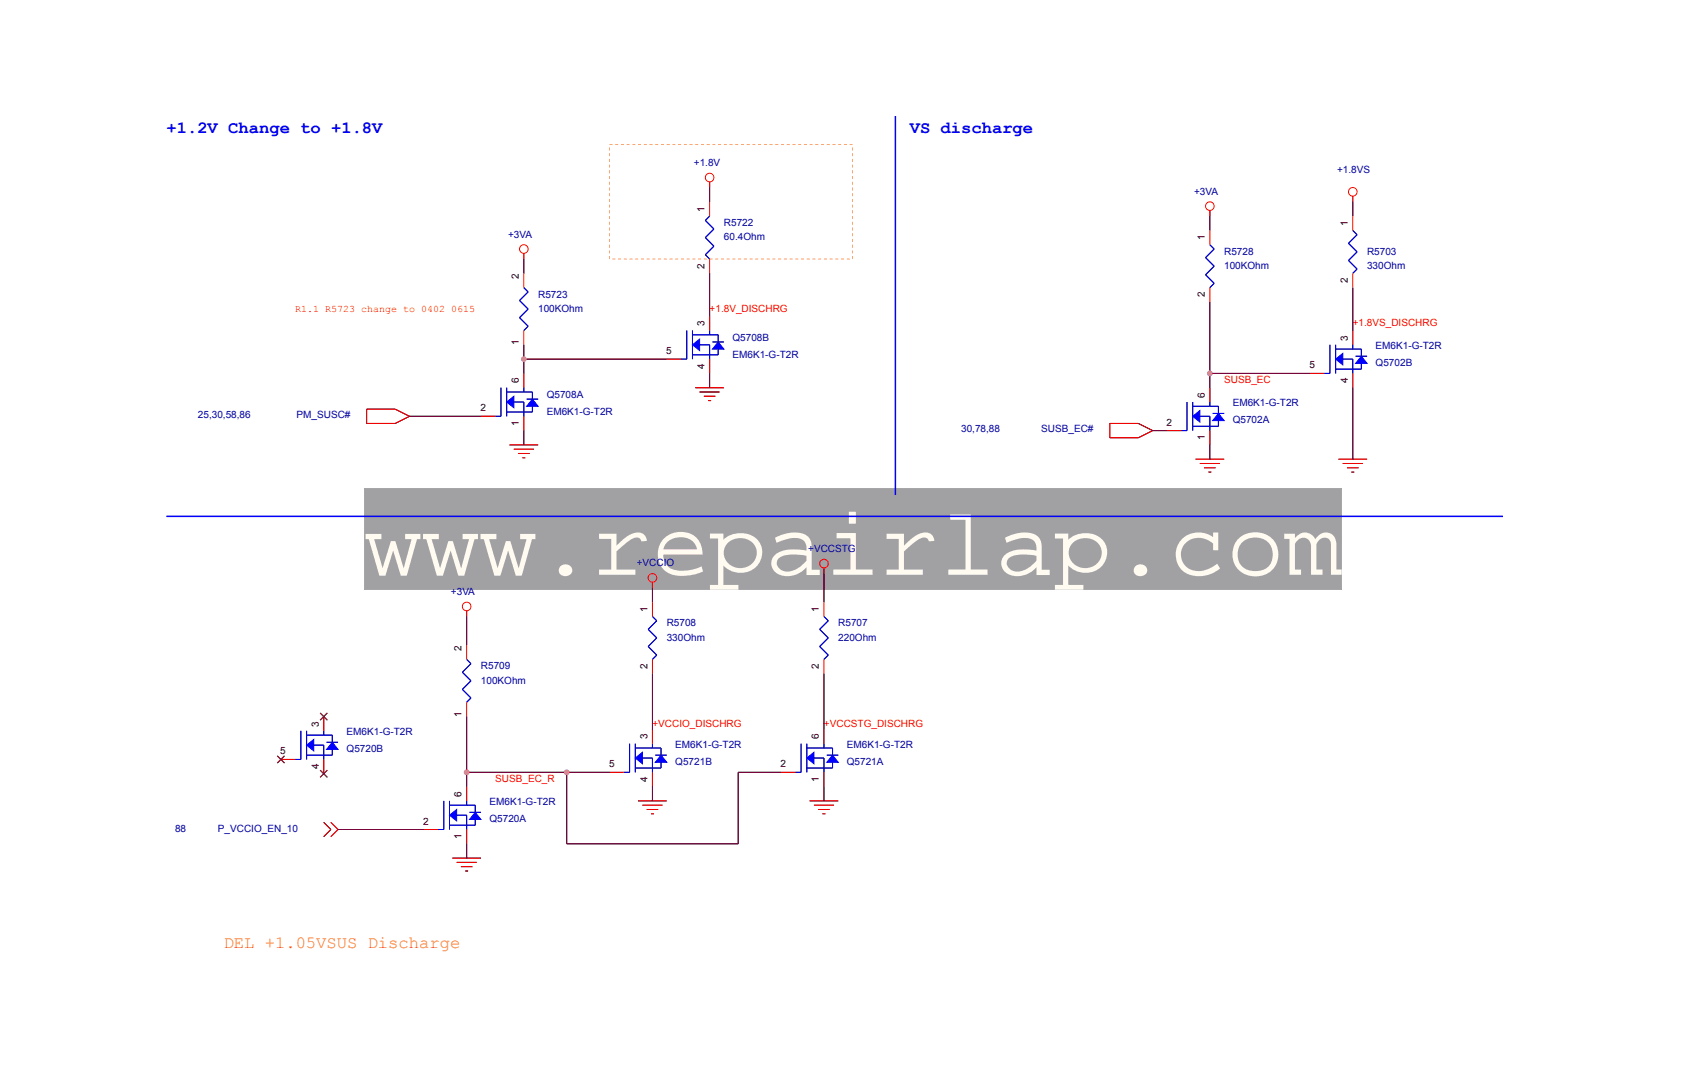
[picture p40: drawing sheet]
<svg xmlns="http://www.w3.org/2000/svg" width="220mm" height="139mm" viewBox="0 0 220 139" stroke-linecap="round" stroke-linejoin="round" font-family="sans-serif">
<defs><g id="words">
<text font-size="12.3" fill="#fffbf0" x="46.9" y="74">www.repairlap.com</text>
<g font-size="2.2" fill="#00f">
<text x="21.5" y="17.2">+1.2V Change to +1.8V</text>
<text x="117.2" y="17.2">VS discharge</text>
</g>
<text font-size="2.2" fill="#ff8000" x="28.8" y="122.1">DEL +1.05VSUS Discharge</text>
<g font-size="1.3" fill="#0000a0">
<text x="89.4" y="21.4">+1.8V</text>
<text x="172.3" y="22.3">+1.8VS</text>
<text x="93.3" y="29.1">R5722</text>
<text x="153.9" y="25.1">+3VA</text>
<text x="65.5" y="30.6">+3VA</text>
<text x="93.3" y="31">60.4Ohm</text>
<text x="157.7" y="32.8">R5728</text>
<text x="157.7" y="34.7">100KOhm</text>
<text x="176.2" y="32.8">R5703</text>
<text x="176.2" y="34.7">330Ohm</text>
<text x="69.3" y="38.3">R5723</text>
<text x="69.3" y="40.2">100KOhm</text>
<text x="94.4" y="43.9">Q5708B</text>
<text x="94.4" y="46.1">EM6K1-G-T2R</text>
<text x="177.3" y="47.2">Q5702B</text>
<text x="177.3" y="45">EM6K1-G-T2R</text>
<text x="25.5" y="53.8">25,30,58,86</text>
<text x="38.2" y="53.8">PM_SUSC#</text>
<text x="70.4" y="51.2">Q5708A</text>
<text x="70.4" y="53.4">EM6K1-G-T2R</text>
<text x="158.8" y="52.3">EM6K1-G-T2R</text>
<text x="123.9" y="55.6">30,78,88</text>
<text x="134.2" y="55.6">SUSB_EC#</text>
<text x="158.8" y="54.5">Q5702A</text>
<text x="104.1" y="71.1">+VCCSTG</text>
<text x="58.1" y="76.6">+3VA</text>
<text x="82" y="73">+VCCIO</text>
<text x="85.9" y="80.7">R5708</text>
<text x="85.9" y="82.5">330Ohm</text>
<text x="108" y="80.7">R5707</text>
<text x="108" y="82.5">220Ohm</text>
<text x="62" y="86.2">R5709</text>
<text x="62" y="88.1">100KOhm</text>
<text x="44.7" y="94.7">EM6K1-G-T2R</text>
<text x="44.7" y="96.9">Q5720B</text>
<text x="87" y="98.6">Q5721B</text>
<text x="87" y="96.3">EM6K1-G-T2R</text>
<text x="109.1" y="98.6">Q5721A</text>
<text x="109.1" y="96.3">EM6K1-G-T2R</text>
<text x="22.6" y="107.2">88</text>
<text x="28.1" y="107.2">P_VCCIO_EN_10</text>
<text x="63.1" y="105.9">Q5720A</text>
<text x="63.1" y="103.7">EM6K1-G-T2R</text>
</g>
<g font-size="1.3">
<text x="90.8" y="27.3" transform="rotate(-90 90.8 27.3)">1</text>
<text x="173.7" y="29.1" transform="rotate(-90 173.7 29.1)">1</text>
<text x="66.9" y="35.9" transform="rotate(-90 66.9 35.9)">2</text>
<text x="90.8" y="34.6" transform="rotate(-90 90.8 34.6)">2</text>
<text x="155.3" y="31" transform="rotate(-90 155.3 31)">1</text>
<text x="155.3" y="38.3" transform="rotate(-90 155.3 38.3)">2</text>
<text x="173.7" y="36.5" transform="rotate(-90 173.7 36.5)">2</text>
<text x="66.9" y="44.4" transform="rotate(-90 66.9 44.4)">1</text>
<text x="85.8" y="45.6">5</text>
<text x="90.8" y="47.5" transform="rotate(-90 90.8 47.5)">4</text>
<text x="90.8" y="42" transform="rotate(-90 90.8 42)">3</text>
<text x="168.7" y="47.5">5</text>
<text x="173.7" y="43.9" transform="rotate(-90 173.7 43.9)">3</text>
<text x="61.9" y="53">2</text>
<text x="66.9" y="49.4" transform="rotate(-90 66.9 49.4)">6</text>
<text x="155.3" y="51.2" transform="rotate(-90 155.3 51.2)">6</text>
<text x="173.7" y="49.4" transform="rotate(-90 173.7 49.4)">4</text>
<text x="66.9" y="54.9" transform="rotate(-90 66.9 54.9)">1</text>
<text x="150.3" y="54.8">2</text>
<text x="155.3" y="56.7" transform="rotate(-90 155.3 56.7)">1</text>
<text x="59.5" y="83.8" transform="rotate(-90 59.5 83.8)">2</text>
<text x="83.4" y="78.9" transform="rotate(-90 83.4 78.9)">1</text>
<text x="105.5" y="78.9" transform="rotate(-90 105.5 78.9)">1</text>
<text x="83.4" y="86.2" transform="rotate(-90 83.4 86.2)">2</text>
<text x="105.5" y="86.2" transform="rotate(-90 105.5 86.2)">2</text>
<text x="41.1" y="93.6" transform="rotate(-90 41.1 93.6)">3</text>
<text x="59.5" y="92.3" transform="rotate(-90 59.5 92.3)">1</text>
<text x="83.4" y="95.2" transform="rotate(-90 83.4 95.2)">3</text>
<text x="105.5" y="95.2" transform="rotate(-90 105.5 95.2)">6</text>
<text x="36.1" y="97.2">5</text>
<text x="41.1" y="99.1" transform="rotate(-90 41.1 99.1)">4</text>
<text x="78.5" y="98.8">5</text>
<text x="83.4" y="100.7" transform="rotate(-90 83.4 100.7)">4</text>
<text x="100.6" y="98.8">2</text>
<text x="105.5" y="100.7" transform="rotate(-90 105.5 100.7)">1</text>
<text x="54.5" y="106.2">2</text>
<text x="59.5" y="102.6" transform="rotate(-90 59.5 102.6)">6</text>
<text x="59.5" y="108.1" transform="rotate(-90 59.5 108.1)">1</text>
</g>
<g font-size="1.3" fill="#f00">
<text x="38" y="40.2">R1.1 R5723 change to 0402 0615</text>
<text x="91.4" y="40.2">+1.8V_DISCHRG</text>
<text x="174.3" y="42">+1.8VS_DISCHRG</text>
<text x="157.7" y="49.4">SUSB_EC</text>
<text x="84.1" y="93.6">+VCCIO_DISCHRG</text>
<text x="106.2" y="93.6">+VCCSTG_DISCHRG</text>
<text x="63.8" y="100.8">SUSB_EC_R</text>
</g>
</g></defs>
<path d="M46.9 62.9h126v13.1h-126z" fill="#a1a1a3" stroke="#a1a1a3" stroke-width=".13"/>
<path d="M88.5 42.6v3.7M89.2 42.6v3.7" fill="none" stroke="#000" stroke-width=".13"/>
<path d="M88.5 42.6v3.7h-.7M89.2 42.6v3.7" fill="none" stroke="#00f" stroke-width=".13"/>
<path d="M87.8 46.3h.7z" fill="#000"/>
<path d="M89.2 44.4l.9-.7v1.5z" fill="#00f"/>
<path d="M89.2 44.4l.9-.7v1.5zM89.2 45.7h2.2M90.1 44.4h1.3v1.9M91.4 42.6v.5h-2.2" fill="none" stroke="#00f" stroke-width=".13"/>
<path d="M89.2 43.1h2.2M89.2 45.7h2.2" fill="none" stroke="#000" stroke-width=".13"/>
<path d="M90.1 44.4h1.3zM91.4 44.4v1.9zM91.4 42.6v.5z" fill="#000"/>
<path d="M92.5 44l.8 1h-1.5z" fill="#00f"/>
<path d="M91.4 43.1h1.1v.9M91.8 44h1.5M92.5 44l.8 1h-1.5zM92.5 45v.7h-1.1M152.9 51.8v3.7h-.7M153.7 51.8v3.7" fill="none" stroke="#00f" stroke-width=".13"/>
<path d="M85.9 46.3h1.9zM91.4 45.7h1.1zM91.4 43.1h1.1zM91.4 40.7v1.9zM91.4 46.3v1.8zM91.8 44h1.5zM92.5 45v.7zM92.5 43.1v.9zM152.2 55.5h.7z" fill="#000"/>
<path d="M85.9 46.3h1.9M91.4 40.7v1.9M91.4 46.3v1.8" fill="none" stroke="#f00" stroke-width=".13"/>
<path d="M152.9 51.8v3.7M153.7 51.8v3.7" fill="none" stroke="#000" stroke-width=".13"/>
<path d="M153.7 53.6l.9-.7v1.5z" fill="#00f"/>
<path d="M153.7 53.6l.9-.7v1.5zM153.7 54.9h2.2M154.6 53.6h1.3v1.9M155.9 51.8v.5h-2.2" fill="none" stroke="#00f" stroke-width=".13"/>
<path d="M153.7 52.3h2.2M153.7 54.9h2.2" fill="none" stroke="#000" stroke-width=".13"/>
<path d="M154.6 53.6h1.3zM155.9 53.6v1.9zM155.9 51.8v.5z" fill="#000"/>
<path d="M157 53.3l.7 .9h-1.4z" fill="#00f"/>
<path d="M155.9 52.3h1.1v1M156.3 53.3h1.4M157 53.3l.7 .9h-1.4zM157 54.2v.7h-1.1M81.1 95.8v3.7h-.7M81.9 95.8v3.7" fill="none" stroke="#00f" stroke-width=".13"/>
<path d="M150.4 55.5h1.8zM155.9 54.9h1.1zM155.9 52.3h1.1zM155.9 49.9v1.9zM155.9 55.5v1.8zM156.3 53.3h1.4zM157 54.2v.7zM157 52.3v1zM80.4 99.5h.7z" fill="#000"/>
<path d="M150.4 55.5h1.8M155.9 49.9v1.9M155.9 55.5v1.8" fill="none" stroke="#f00" stroke-width=".13"/>
<path d="M81.1 95.8v3.7M81.9 95.8v3.7" fill="none" stroke="#000" stroke-width=".13"/>
<path d="M81.9 97.6l.9-.7v1.5z" fill="#00f"/>
<path d="M81.9 97.6l.9-.7v1.5zM81.9 98.9h2.2M82.8 97.6h1.3v1.9M84.1 95.8v.5h-2.2" fill="none" stroke="#00f" stroke-width=".13"/>
<path d="M81.9 96.3h2.2M81.9 98.9h2.2" fill="none" stroke="#000" stroke-width=".13"/>
<path d="M82.8 97.6h1.3zM84.1 97.6v1.9zM84.1 95.8v.5z" fill="#000"/>
<path d="M85.2 97.3l.7 .9h-1.5z" fill="#00f"/>
<path d="M64.6 49.9v3.7h-.8M65.3 49.9v3.7M84.1 96.3h1.1v1M84.4 97.3h1.5M85.2 97.3l.7 .9h-1.5zM85.2 98.2v.7h-1.1" fill="none" stroke="#00f" stroke-width=".13"/>
<path d="M63.8 53.6h.8zM78.5 99.5h1.9zM84.1 98.9h1.1zM84.1 96.3h1.1zM84.1 94v1.8zM84.1 99.5v1.8zM84.4 97.3h1.5zM85.2 98.2v.7zM85.2 96.3v1z" fill="#000"/>
<path d="M78.5 99.5h1.9M84.1 94v1.8M84.1 99.5v1.8" fill="none" stroke="#f00" stroke-width=".13"/>
<path d="M64.6 49.9v3.7M65.3 49.9v3.7" fill="none" stroke="#000" stroke-width=".13"/>
<path d="M65.3 51.8l.9-.8v1.5z" fill="#00f"/>
<path d="M65.3 51.8l.9-.8v1.5zM65.3 53.1h2.2M66.2 51.8h1.3v1.8M67.5 49.9v.6h-2.2" fill="none" stroke="#00f" stroke-width=".13"/>
<path d="M65.3 50.5h2.2M65.3 53.1h2.2" fill="none" stroke="#000" stroke-width=".13"/>
<path d="M66.2 51.8h1.3zM67.5 51.8v1.8zM67.5 49.9v.6z" fill="#000"/>
<path d="M68.6 51.4l.7 .9h-1.4z" fill="#00f"/>
<path d="M67.5 50.5h1.1v.9M67.9 51.4h1.4M68.6 51.4l.7 .9h-1.4zM68.6 52.3v.8h-1.1M171.4 44.4v3.7h-.8M172.1 44.4v3.7" fill="none" stroke="#00f" stroke-width=".13"/>
<path d="M62 53.6h1.8zM67.5 53.1h1.1zM67.5 50.5h1.1zM67.5 48.1v1.8zM67.5 53.6v1.9zM67.9 51.4h1.4zM68.6 52.3v.8zM68.6 50.5v.9zM170.6 48.1h.8z" fill="#000"/>
<path d="M62 53.6h1.8M67.5 48.1v1.8M67.5 53.6v1.9" fill="none" stroke="#f00" stroke-width=".13"/>
<path d="M171.4 44.4v3.7M172.1 44.4v3.7" fill="none" stroke="#000" stroke-width=".13"/>
<path d="M172.1 46.3l.9-.8v1.5z" fill="#00f"/>
<path d="M172.1 46.3l.9-.8v1.5zM172.1 47.5h2.2M173 46.3h1.3v1.8M174.3 44.4v.6h-2.2" fill="none" stroke="#00f" stroke-width=".13"/>
<path d="M172.1 45h2.2M172.1 47.5h2.2" fill="none" stroke="#000" stroke-width=".13"/>
<path d="M173 46.3h1.3zM174.3 46.3v1.8zM174.3 44.4v.6z" fill="#000"/>
<path d="M175.4 45.9l.8 .9h-1.5z" fill="#00f"/>
<path d="M174.3 29.7l.6 .5-1.1 1.1 1.1 1.1-1.1 1.1 1.1 1.2-.6 .5M174.3 45h1.1v.9M174.7 45.9h1.5M175.4 45.9l.8 .9h-1.5zM175.4 46.8v.7h-1.1M106.2 79.4l.5 .6-1.1 1.1 1.1 1.1-1.1 1.1 1.1 1.1-.5 .5M60.1 84.9l.6 .6-1.1 1.1 1.1 1.1-1.1 1.1 1.1 1.1-.6 .6M103.2 95.8v3.7h-.7M104 95.8v3.7" fill="none" stroke="#00f" stroke-width=".13"/>
<g fill="#000">
<path d="M173.8 33.5l1.1 1.2zM173.8 31.3l1.1 1.1zM174.3 29.7l.6 .5zM174.9 34.7l-.6 .5zM174.9 32.4l-1.1 1.1zM174.9 30.2l-1.1 1.1zM168.8 48.1h1.8zM174.3 47.5h1.1zM174.3 45h1.1zM174.3 42.6v1.8zM174.3 48.1v1.8zM174.7 45.9h1.5z"/>
<path d="M175.4 46.8v.7zM175.4 45v.9zM106.2 79.4l.5 .6zM106.7 80l-1.1 1.1zM59.6 86.6l1.1-1.1zM59.6 88.8l1.1-1.1zM60.1 90.5l.6-.6zM60.1 84.9l.6 .6zM59.6 86.6l1.1 1.1zM59.6 88.8l1.1 1.1zM102.5 99.5h.7zM105.6 83.3l1.1 1.1z"/>
<path d="M105.6 81.1l1.1 1.1zM106.7 84.4l-.5 .5zM106.7 82.2l-1.1 1.1z"/>
</g>
<path d="M174.3 27.8v1.9M174.3 35.2v1.8M168.8 48.1h1.8M174.3 42.6v1.8M174.3 48.1v1.8M106.2 77.6v1.8M60.1 83.1v1.8M60.1 90.5v1.8M106.2 84.9v1.9" fill="none" stroke="#f00" stroke-width=".13"/>
<path d="M103.2 95.8v3.7M104 95.8v3.7" fill="none" stroke="#000" stroke-width=".13"/>
<path d="M104 97.6l.9-.7v1.5z" fill="#00f"/>
<path d="M104 97.6l.9-.7v1.5zM104 98.9h2.2M104.9 97.6h1.3v1.9M106.2 95.8v.5h-2.2" fill="none" stroke="#00f" stroke-width=".13"/>
<path d="M104 96.3h2.2M104 98.9h2.2" fill="none" stroke="#000" stroke-width=".13"/>
<path d="M104.9 97.6h1.3zM106.2 97.6v1.9zM106.2 95.8v.5z" fill="#000"/>
<path d="M107.3 97.3l.7 .9h-1.5z" fill="#00f"/>
<path d="M106.2 96.3h1.1v1M106.5 97.3h1.5M107.3 97.3l.7 .9h-1.5zM107.3 98.2v.7h-1.1M57.2 103.2v3.6h-.8M57.9 103.2v3.6" fill="none" stroke="#00f" stroke-width=".13"/>
<path d="M100.6 99.5h1.9zM106.2 98.9h1.1zM106.2 96.3h1.1zM106.2 94v1.8zM106.2 99.5v1.8zM106.5 97.3h1.5zM107.3 98.2v.7zM107.3 96.3v1zM56.4 106.8h.8z" fill="#000"/>
<path d="M100.6 99.5h1.9M106.2 94v1.8M106.2 99.5v1.8" fill="none" stroke="#f00" stroke-width=".13"/>
<path d="M57.2 103.2v3.6M57.9 103.2v3.6" fill="none" stroke="#000" stroke-width=".13"/>
<path d="M57.9 105l.9-.7v1.4z" fill="#00f"/>
<path d="M57.9 105l.9-.7v1.4zM57.9 106.3h2.2M58.8 105h1.3v1.8M60.1 103.2v.5h-2.2" fill="none" stroke="#00f" stroke-width=".13"/>
<path d="M57.9 103.7h2.2M57.9 106.3h2.2" fill="none" stroke="#000" stroke-width=".13"/>
<path d="M58.8 105h1.3zM60.1 105v1.8zM60.1 103.2v.5z" fill="#000"/>
<path d="M61.2 104.6l.8 1h-1.5z" fill="#00f"/>
<path d="M67.5 37l.5 .6-1.1 1.1 1.1 1.1-1.1 1.1 1.1 1.1-.5 .6M91.4 27.8l-.5 .6 1.1 1.1-1.1 1.1 1.1 1.1-1.1 1.1 .5 .6M155.9 31.5l.5 .6-1.1 1.1 1.1 1.1-1.1 1.1 1.1 1.1-.5 .5M84.1 79.4l.5 .6-1.1 1.1 1.1 1.1-1.1 1.1 1.1 1.1-.5 .5M38.8 94.1v3.7h-.8M39.5 94.1v3.7M60.1 103.7h1.1v.9M60.5 104.6h1.5M61.2 104.6l.8 1h-1.5zM61.2 105.6v.7h-1.1" fill="none" stroke="#00f" stroke-width=".13"/>
<g fill="#000">
<path d="M66.9 38.7l1.1-1.1zM67.5 37l.5 .6zM66.9 38.7l1.1 1.1zM90.9 32.8l.5 .6zM90.9 30.6l1.1 1.1zM90.9 28.4l1.1 1.1zM91.4 27.8l-.5 .6zM92 31.7l-1.1 1.1zM92 29.5l-1.1 1.1zM155.3 35.4l1.1 1.1zM155.3 33.2l1.1 1.1zM155.9 31.5l.5 .6z"/>
<path d="M156.4 36.5l-.5 .5zM156.4 34.3l-1.1 1.1zM156.4 32.1l-1.1 1.1zM66.9 40.9l1.1-1.1zM67.5 42.6l.5-.6zM66.9 40.9l1.1 1.1zM84.1 79.4l.5 .6zM84.6 80l-1.1 1.1zM38 97.8h.8zM83.5 83.3l1.1 1.1zM83.5 81.1l1.1 1.1zM84.6 84.4l-.5 .5z"/>
<path d="M84.6 82.2l-1.1 1.1zM54.6 106.8h1.8zM60.1 106.3h1.1zM60.1 103.7h1.1zM60.1 101.3v1.9zM60.1 106.8v1.9zM60.5 104.6h1.5zM61.2 105.6v.7zM61.2 103.7v.9z"/>
</g>
<path d="M67.5 35.2v1.8M91.4 26v1.8M91.4 33.4v1.8M155.9 29.7v1.8M155.9 37v1.9M67.5 42.6v1.8M84.1 77.6v1.8M84.1 84.9v1.9M54.6 106.8h1.8M60.1 101.3v1.9M60.1 106.8v1.9" fill="none" stroke="#f00" stroke-width=".13"/>
<path d="M38.8 94.1v3.7M39.5 94.1v3.7" fill="none" stroke="#000" stroke-width=".13"/>
<path d="M39.5 96l.9-.8v1.5z" fill="#00f"/>
<path d="M39.5 96l.9-.8v1.5zM39.5 97.3h2.2M40.4 96h1.3v1.8M41.7 94.1v.6h-2.2" fill="none" stroke="#00f" stroke-width=".13"/>
<path d="M39.5 94.7h2.2M39.5 97.3h2.2" fill="none" stroke="#000" stroke-width=".13"/>
<path d="M40.4 96h1.3zM41.7 96v1.8zM41.7 94.1v.6z" fill="#000"/>
<path d="M42.8 95.6l.8 .9h-1.5z" fill="#00f"/>
<path d="M41.7 94.7h1.1v.9M42.1 95.6h1.5M42.8 95.6l.8 .9h-1.5zM42.8 96.5v.8h-1.1" fill="none" stroke="#00f" stroke-width=".13"/>
<g fill="#000">
<path d="M67.5 33.4v1.8zM67.5 32.6v.8zM91.4 24.2v1.8zM91.4 23.4v.8zM155.9 27.8v1.9zM155.9 27.1v.7zM174.3 26v1.8zM174.3 25.3v.7zM47.2 52.7v1.8zM50.9 52.7l1.9 .9zM50.9 54.5l1.9-.9zM67.3 59h.4z"/>
<path d="M67.5 44.4v1.9zM67.5 55.5v1.8zM67.5 46.3v1.8zM66.8 58.4h1.4zM91.3 51.6h.3zM91.4 48.1v1.8zM90.7 51h1.5zM143 54.5v1.9zM146.7 54.5l1.8 1zM146.7 56.4l1.8-.9zM148.5 55.5h1.9zM155.9 48.1v1.8z"/>
<path d="M155.9 57.3v1.8zM60.1 78.7v.7zM84.1 75.7v1.9zM84.1 75v.7zM106.2 73.1v.8zM155.7 60.8h.4zM155.2 60.3h1.4zM174.1 60.8h.4zM173.6 60.3h1.4zM35.7 97.4l.9 .9zM36.6 97.4l-.9 .9zM36.2 97.8h1.8z"/>
<path d="M41.3 91.8l.9 1zM41.3 99.2l.9 .9zM41.7 97.3h1.1zM41.7 94.7h1.1zM41.7 92.3v1.8zM41.7 97.8v1.9zM42.1 95.6h1.5zM42.2 91.8l-.9 1zM42.2 99.2l-.9 .9zM42.8 96.5v.8zM42.8 94.7v.9zM60.1 99.5v1.8z"/>
<path d="M42.6 106.8l-.9 1zM41.7 105.9l.9 .9zM42.6 105.9l1 .9zM43.6 106.8l-1 1zM59.9 112.2h.4zM60.1 108.7v1.8zM59.4 111.6h1.5zM83.9 104.8h.4zM84.1 101.3v1.9zM83.3 104.3h1.5zM106 104.8h.4zM106.2 101.3v1.9z"/>
<path d="M105.4 104.3h1.5z"/>
</g>
<g fill="none" stroke="#f00" stroke-width=".13">
<path d="M67.5 32.6v.8M91.4 23.4v.8M155.9 27.1v.7M174.3 25.3v.7M47.2 52.7h3.7l1.9 .9-1.9 .9h-3.7zM65.7 57.3h3.6M66.2 57.9h2.6M66.8 58.4h1.4M67.3 59h.4M89.6 49.9h3.7M90.1 50.5h2.6M90.7 51h1.5"/>
<path d="M91.3 51.6h.3M143 54.5h3.7l1.8 1-1.8 .9h-3.7zM154.1 59.1h3.6M154.6 59.7h2.6M172.5 59.1h3.7M173 59.7h2.6M60.1 78.7v.7M84.1 75v.7M106.2 73.1v.8M155.2 60.3h1.4M155.7 60.8h.4M173.6 60.3h1.4"/>
<path d="M174.1 60.8h.4M36.2 97.8h1.8M41.7 92.3v1.8M41.7 97.8v1.9M41.7 105.9l.9 .9-.9 1M42.6 105.9l1 .9-1 1M58.3 110.5h3.7M58.8 111.1h2.6M59.4 111.6h1.5M59.9 112.2h.4M82.2 103.2h3.7M82.8 103.7h2.6"/>
<path d="M83.3 104.3h1.5M83.9 104.8h.4M104.3 103.2h3.7M104.9 103.7h2.6M105.4 104.3h1.5M106 104.8h.4"/>
<circle cx="67.5" cy="32.1" r=".55"/>
<circle cx="91.4" cy="22.9" r=".55"/>
<circle cx="155.9" cy="26.6" r=".55"/>
<circle cx="174.3" cy="24.7" r=".55"/>
<circle cx="60.1" cy="78.1" r=".55"/>
<circle cx="84.1" cy="74.4" r=".55"/>
<circle cx="106.2" cy="72.6" r=".55"/>
</g>
<path d="M35.7 97.4l.9 .9M36.6 97.4l-.9 .9M41.3 91.8l.9 1M41.3 99.2l.9 .9M42.2 91.8l-.9 1M42.2 99.2l-.9 .9" fill="none" stroke="#804000" stroke-width=".13"/>
<g fill="none" stroke="#000" stroke-width=".13">
<path d="M91.4 35.2v5.5M155.9 38.9v9.2h12.9M174.3 37v5.6M47.2 52.7h3.7M47.2 54.5h3.7M52.8 53.6h9.2M65.7 57.3h3.6M66.2 57.9h2.6M67.5 46.3h18.4M89.6 49.9h3.7M90.1 50.5h2.6M143 54.5h3.7"/>
<path d="M143 56.4h3.7M154.1 59.1h3.6M154.6 59.7h2.6M172.5 59.1h3.7M173 59.7h2.6M174.3 49.9v9.2M60.1 79.4v3.7M106.2 73.9v3.7M60.1 92.3v7.2h18.4M73 99.5v9.2h22.1v-9.2h5.5M84.1 86.8v7.2M106.2 86.8v7.2"/>
<path d="M43.6 106.8h11M58.3 110.5h3.7M58.8 111.1h2.6M82.2 103.2h3.7M82.8 103.7h2.6M104.3 103.2h3.7M104.9 103.7h2.6"/>
</g>
<g fill="none" stroke="#800040" stroke-width=".13">
<path d="M67.5 33.4v1.8M91.4 24.2v1.8M91.4 35.2v5.5M155.9 27.8v1.9M155.9 38.9v11M174.3 26v1.8M174.3 37v5.6M52.8 53.6h9.2M67.5 46.3h18.4M67.5 44.4v3.7M67.5 55.5v1.8M91.4 48.1v1.8"/>
<path d="M148.5 55.5h1.9M155.9 57.3v1.8M155.9 48.1h12.9M174.3 49.9v9.2M60.1 79.4v3.7M84.1 75.7v1.9M106.2 73.9v3.7M60.1 99.5h18.4M60.1 92.3v9M73 99.5v9.2h22.1v-9.2h5.5M84.1 86.8v7.2M106.2 86.8v7.2"/>
<path d="M43.6 106.8h11M60.1 108.7v1.8M84.1 101.3v1.9M106.2 101.3v1.9"/>
</g>
<g fill="#f0f">
<circle cx="67.5" cy="46.3" r=".37"/>
<circle cx="73" cy="99.5" r=".37"/>
<circle cx="60.1" cy="99.5" r=".37"/>
<circle cx="155.9" cy="48.1" r=".37"/>
</g>
<path d="M79.3 18.6h.4v.1h-.4zM80 18.6h.4v.1h-.4zM80.8 18.6h.3v.1h-.3zM81.5 18.6h.4v.1h-.4zM82.2 18.6h.4v.1h-.4zM83 18.6h.3v.1h-.3zM83.7 18.6h.4v.1h-.4zM84.4 18.6h.4v.1h-.4zM85.2 18.6h.3v.1h-.3zM85.9 18.6h.4v.1h-.4zM86.6 18.6h.4v.1h-.4zM87.4 18.6h.4v.1h-.4zM88.1 18.6h.4v.1h-.4zM88.9 18.6h.3v.1h-.3zM89.6 18.6h.4v.1h-.4zM90.3 18.6h.4v.1h-.4zM91.1 18.6h.3v.1h-.3zM91.8 18.6h.4v.1h-.4zM92.5 18.6h.4v.1h-.4zM93.3 18.6h.3v.1h-.3zM94 18.6h.4v.1h-.4zM94.8 18.6h.3v.1h-.3zM95.5 18.6h.4v.1h-.4zM96.2 18.6h.4v.1h-.4zM97 18.6h.3v.1h-.3zM97.7 18.6h.4v.1h-.4zM98.4 18.6h.4v.1h-.4zM99.2 18.6h.3v.1h-.3zM99.9 18.6h.4v.1h-.4zM100.6 18.6h.4v.1h-.4zM101.4 18.6h.4v.1h-.4zM102.1 18.6h.4v.1h-.4zM102.9 18.6h.3v.1h-.3zM103.6 18.6h.4v.1h-.4zM104.3 18.6h.4v.1h-.4zM105.1 18.6h.3v.1h-.3zM105.8 18.6h.4v.1h-.4zM106.5 18.6h.4v.1h-.4zM107.3 18.6h.3v.1h-.3zM108 18.6h.4v.1h-.4zM108.7 18.6h.4v.1h-.4zM109.5 18.6h.4v.1h-.4zM109.8 19h.1v.4h-.1zM109.8 19.7h.1v.4h-.1zM109.8 20.5h.1v.3h-.1zM109.8 21.2h.1v.4h-.1zM109.8 21.9h.1v.4h-.1zM109.8 22.7h.1v.4h-.1zM109.8 23.4h.1v.4h-.1zM109.8 24.2h.1v.3h-.1zM109.8 24.9h.1v.4h-.1zM109.8 25.6h.1v.4h-.1zM109.8 26.4h.1v.3h-.1zM109.8 27.1h.1v.4h-.1zM109.8 27.8h.1v.4h-.1zM109.8 28.6h.1v.3h-.1zM109.8 29.3h.1v.4h-.1zM109.8 30.1h.1v.3h-.1zM109.8 30.8h.1v.4h-.1zM109.8 31.5h.1v.4h-.1zM109.8 32.3h.1v.3h-.1zM109.8 33h.1v.4h-.1zM109.1 33.3h.4v.1h-.4zM108.4 33.3h.3v.1h-.3zM107.6 33.3h.4v.1h-.4zM106.9 33.3h.4v.1h-.4zM106.2 33.3h.3v.1h-.3zM105.4 33.3h.4v.1h-.4zM104.7 33.3h.4v.1h-.4zM104 33.3h.3v.1h-.3zM103.2 33.3h.4v.1h-.4zM102.5 33.3h.4v.1h-.4zM101.8 33.3h.3v.1h-.3zM101 33.3h.4v.1h-.4zM100.3 33.3h.3v.1h-.3zM99.5 33.3h.4v.1h-.4zM98.8 33.3h.4v.1h-.4zM98.1 33.3h.3v.1h-.3zM97.3 33.3h.4v.1h-.4zM96.6 33.3h.4v.1h-.4zM95.9 33.3h.3v.1h-.3zM95.1 33.3h.4v.1h-.4zM94.4 33.3h.4v.1h-.4zM93.6 33.3h.4v.1h-.4zM92.9 33.3h.4v.1h-.4zM92.2 33.3h.3v.1h-.3zM91.4 33.3h.4v.1h-.4zM90.7 33.3h.4v.1h-.4zM90 33.3h.3v.1h-.3zM89.2 33.3h.4v.1h-.4zM88.5 33.3h.4v.1h-.4zM87.8 33.3h.3v.1h-.3zM87 33.3h.4v.1h-.4zM86.3 33.3h.3v.1h-.3zM85.5 33.3h.4v.1h-.4zM84.8 33.3h.4v.1h-.4zM84.1 33.3h.3v.1h-.3zM83.3 33.3h.4v.1h-.4zM82.6 33.3h.4v.1h-.4zM81.9 33.3h.3v.1h-.3zM81.1 33.3h.4v.1h-.4zM80.4 33.3h.4v.1h-.4zM79.7 33.3h.3v.1h-.3zM78.9 33.3h.4v.1h-.4zM78.5 33h.1v.4h-.1zM78.5 32.3h.1v.3h-.1zM78.5 31.5h.1v.4h-.1zM78.5 30.8h.1v.4h-.1zM78.5 30.1h.1v.3h-.1zM78.5 29.3h.1v.4h-.1zM78.5 28.6h.1v.3h-.1zM78.5 27.8h.1v.4h-.1zM78.5 27.1h.1v.4h-.1zM78.5 26.4h.1v.3h-.1zM78.5 25.6h.1v.4h-.1zM78.5 24.9h.1v.4h-.1zM78.5 24.2h.1v.3h-.1zM78.5 23.4h.1v.4h-.1zM78.5 22.7h.1v.4h-.1zM78.5 21.9h.1v.4h-.1zM78.5 21.2h.1v.4h-.1zM78.5 20.5h.1v.3h-.1zM78.5 19.7h.1v.4h-.1zM78.5 19h.1v.4h-.1zM78.5 18.6h.4v.1h-.4z" fill="#ff8000"/>
<path d="M115.4 14.9v48.9M21.5 66.5h172.1" fill="none" stroke="#000" stroke-width=".13"/>
<path d="M115.4 14.9v48.9M21.5 66.5h172.1" fill="none" stroke="#00f" stroke-width=".18"/>
<use href="#words"/>
</svg>
